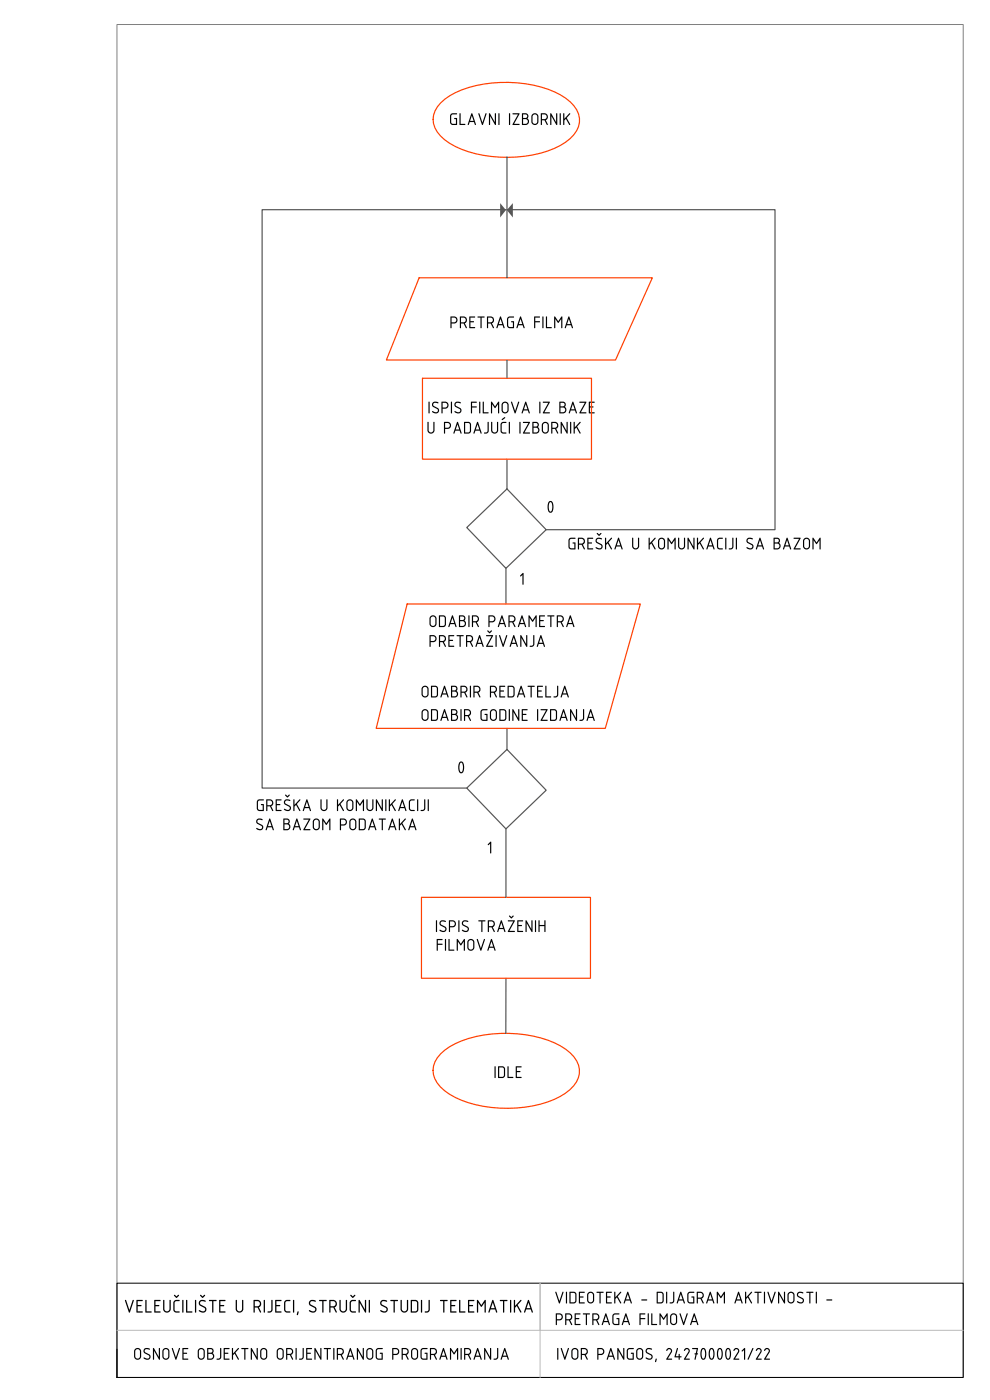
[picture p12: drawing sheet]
<svg xmlns="http://www.w3.org/2000/svg" width="210mm" height="297mm" viewBox="0 0 210 297" stroke-linecap="round" stroke-linejoin="round" font-family="sans-serif">
<!-- layer: OKVIR_unutarnji -->
<path d="M24.8 5.2h179.5v287h-179.5z" fill="none" stroke="#808080" stroke-width=".21"/>
<!-- layer: OKVIR_unut-iRC -->
<path d="M24.8 286.2v6" fill="none" stroke="#000" stroke-width=".21"/>
<!-- layer: OKVIR -->
<path d="M24.8 272.2h179.5v20h-179.5z" fill="none" stroke="#000" stroke-width=".21"/>
<path d="M114.5 272.2v20M24.8 282.2h179.5" fill="none" stroke="#bababa" stroke-width=".21"/>
<!-- layer: Pecat -->
<g fill="#000">
<path d="M95.5 24.3l.4-.3 1 .1v.2h-.9l-.3 .3v1.4l.2 .2 .8 .1v-1h-.3l-.1-.2h.6v1.4h-1l-.4-.3zM97.4 24.1h.3v2.2h.9v.2h-1.2zM100.1 24.5l-.4 1.1h.7zM100 24.1h.2l.7 2.4h-.2l-.2-.6h-.9l-.2 .6h-.2zM101.5 24l.2 .1 .6 1.9 .7-1.9h.2l-.8 2.4h-.2zM103.7 24.1h.2l1 1.8v-1.8h.3l-.1 2.4h-.1l-1.1-1.9v1.9h-.2zM105.7 24l.2 .1v2.4h-.2zM108 24l.2 .1-.1 2.4h-.2zM108.7 24.1h1.5l-1.2 2.2h1.1v.2h-1.4l1.1-2.2h-1.1zM110.7 24h.7a.62 .62 0 0 1 .6 .4 .62 .62 0 0 1-.2 .7 .74 .74 0 0 1 .4 .9 .74 .74 0 0 1-.8 .5h-.7zM110.9 24.3v.7h.5a.37 .37 0 0 0 .4-.4 .37 .37 0 0 0-.4-.3zM110.9 25.3v1h.5a.5 .5 0 0 0 .5-.5 .5 .5 0 0 0-.5-.5zM113 24.5l-.1 1.3a.5 .5 0 0 0 .5 .5 .5 .5 0 0 0 .5-.5v-1a.5 .5 0 0 0-.3-.5 .5 .5 0 0 0-.6 .2zM113 24.1a.75 .75 0 0 1 1.2 .7v1a.75 .75 0 0 1-.8 .7 .75 .75 0 0 1-.7-.7v-1.2zM114.7 24h.7a.75 .75 0 0 1 .8 .6 .75 .75 0 0 1-.5 .9l.5 1h-.2l-.5-1h-.6v1h-.2zM114.9 24.3v1h.5a.5 .5 0 0 0 .5-.5 .5 .5 0 0 0-.5-.5zM116.7 24l.2 .1 1 1.8v-1.8h.3l-.1 2.4h-.1l-1.1-1.9v1.9h-.2zM118.7 24l.2 .1v2.4h-.2zM119.4 24.1h.3v1.1l1-1.2 .2 .1-.7 .9 .7 1.3v.2h-.2l-.7-1.3-.3 .4v.9h-.3z"/>
<path d="M95.5 67.2l.8-.1a.75 .75 0 0 1 .7 .8 .75 .75 0 0 1-.7 .7h-.5v1h-.2zM95.8 67.4v1h.5a.5 .5 0 0 0 .5-.5 .5 .5 0 0 0-.5-.5zM97.5 67.2l.8-.1a.75 .75 0 0 1 .7 .6 .75 .75 0 0 1-.4 .9l.4 1h-.2l-.5-1h-.5v1h-.2zM97.8 67.4v1h.5a.5 .5 0 0 0 .5-.5 .5 .5 0 0 0-.5-.5zM99.5 67.2h1.3l-.1 .2h-.9v.7l.7 .1v.2h-.7v1h.9v.2h-1.2zM101.3 67.2h1.5l-.1 .2h-.6v2.2h-.2v-2.2h-.6zM103.3 67.2l.7-.1a.75 .75 0 0 1 .8 .6 .75 .75 0 0 1-.5 .9l.4 1h-.2l-.4-1h-.6v1h-.2zM103.5 67.4v1h.5a.5 .5 0 0 0 .5-.5 .5 .5 0 0 0-.5-.5zM106.1 67.6l-.3 1.1h.7zM106 67.2h.2l.8 2.4h-.2l-.2-.6h-.9l-.2 .6h-.2zM107.6 67.4l.4-.3 1 .1v.2h-.9l-.3 .3v1.4l.1 .2 .9 .1v-1h-.3l-.1-.2h.6v1.4h-1l-.4-.3zM110.4 67.6l-.4 1.1h.8zM110.3 67.2h.2l.7 2.4h-.2l-.2-.6h-.9l-.2 .6h-.2zM113.3 67.2h1.2v.2h-1v.7h1v.2l-1 .1v1.2h-.2zM115 67.2h.3l-.1 2.4h-.2zM115.8 67.2h.2v2.2h1v.2h-1.2zM117.5 67.2l.2-.1 .7 1 .7-1 .2 .1-.1 2.4h-.2v-1.9l-.6 .8-.6-.8v1.9h-.3zM120.6 67.6l-.3 1.1h.7zM120.5 67.2h.2l.8 2.4h-.2l-.2-.6h-.9l-.2 .6h-.2z"/>
<path d="M26.6 275.7h.1l.7 2.1 .7-2.1 .3 .1-.9 2.6-.2-.1-.8-2.4zM29 275.7l1.3 .1-.1 .2h-1v.8h.8l-.1 .2h-.7v1.1h1v.3l-1.3-.1zM30.8 275.8h.3v2.3h1v.3l-1.3-.1zM32.7 275.8h1.4l-.1 .2h-1v.8h.8l-.1 .2h-.7v1.1h1v.3l-1.3-.1zM34.7 275.7l.2 .1v1.8a.54 .54 0 0 0 .5 .5 .54 .54 0 0 0 .5-.5l.1-1.9 .2 .1v1.8a.81 .81 0 0 1-.8 .8 .81 .81 0 0 1-.8-.8zM36.9 276l.4-.3 .8 .1-.1 .2h-.8l-.2 .3 .1 1.7 .2 .1h.7v.3h-.7l-.4-.3zM36.9 274.7l.2-.1 .3 .4 .4-.4 .2 .2-.6 .5zM38.7 275.7l.2 .1-.1 2.6-.2-.1zM39.5 275.7l.2 .1v2.3h1v.3l-1.2-.1zM41.4 275.7l.2 .1-.1 2.6-.2-.1zM42.4 274.7l.2-.1 .4 .4 .3-.4 .2 .2-.6 .5zM42.3 276a.98 .98 0 0 1 1.3 0l-.1 .1a.69 .69 0 0 0-1.1 .2l.1 .4 .9 .4a.69 .69 0 0 1 .3 .9 .69 .69 0 0 1-.8 .4l-.7-.3 .1-.2a.67 .67 0 0 0 .7 .2 .67 .67 0 0 0 .5-.5l-1-.6a.64 .64 0 0 1-.2-1zM44.3 275.8h1.6v.2h-.6l-.1 2.4-.2-.1v-2.3h-.6zM46.5 275.7l1.3 .1v.2h-1.1v.8h.9l-.1 .2h-.8v1.1h1.1v.3l-1.3-.1zM50 275.7l.3 .1v1.8a.54 .54 0 0 0 .5 .5 .54 .54 0 0 0 .5-.5l.1-1.9 .2 .1v1.8a.81 .81 0 0 1-.8 .8 .81 .81 0 0 1-.8-.8zM53.8 275.7h.1a1.26 1.26 0 0 1 1.4 .4 .86 .86 0 0 1-.4 1.2l.5 1-.3 .1-.5-1.1h-.6v1l-.2 .1zM54 276v1h.6a.54 .54 0 0 0 .5-.5 .54 .54 0 0 0-.5-.5zM55.9 275.8h.3l-.1 2.6-.2-.1zM57.6 275.7l.2 .1v1.9a.66 .66 0 0 1-.4 .6 .66 .66 0 0 1-.7 0l.1-.2a.5 .5 0 0 0 .7-.4zM58.4 275.7l1.3 .1-.1 .2h-1v.8h.8v.2h-.8v1.1h1v.3l-1.2-.1zM60.3 276l.5-.3 .8 .1-.1 .2h-.8l-.2 .3 .1 1.7 .2 .1h.7v.3h-.7l-.5-.3zM62.2 275.7l.2 .1-.1 2.6-.2-.1zM63.1 278.2l.2-.1v.2l-.1 .6h-.2zM65.8 275.8a.85 .85 0 0 1 1.2 .2l-.2 .1a.69 .69 0 0 0-1 .2l.1 .4 .9 .4a.7 .7 0 0 1 .3 .9 .7 .7 0 0 1-.9 .4l-.7-.3 .1-.2a.67 .67 0 0 0 .7 .2 .67 .67 0 0 0 .6-.5l-1-.6a.69 .69 0 0 1-.1-1.2zM67.7 275.7l1.6 .1-.1 .2h-.6l-.1 2.4-.2-.1v-2.3h-.6zM69.9 275.7h.1a1.26 1.26 0 0 1 1.3 .4 .86 .86 0 0 1-.3 1.2l.4 1-.2 .1-.5-1.1h-.6v1l-.2 .1zM70.1 276v1h.5a.54 .54 0 0 0 .6-.5 .54 .54 0 0 0-.6-.5zM72.1 275.7l.2 .1v1.8a.54 .54 0 0 0 .5 .5 .54 .54 0 0 0 .5-.5l.1-1.9 .2 .1v1.8a.81 .81 0 0 1-.8 .8 .81 .81 0 0 1-.8-.8zM74.2 276l.5-.3 .8 .1-.1 .2h-.8l-.2 .3 .1 1.7 .2 .1h.7v.3h-.7l-.5-.3zM74.3 274.7l.2-.1 .3 .4 .4-.4 .2 .2-.6 .5zM76.1 275.7h.2l1.1 2v-1.9h.3l-.1 2.6h-.2l-1.1-2v1.9h-.3zM78.2 275.8h.3l-.1 2.6-.2-.1zM80.8 275.9a.99 .99 0 0 1 1.3 .1l-.2 .1a.69 .69 0 0 0-1 .2l.1 .4 .9 .4a.7 .7 0 0 1 .3 .9 .7 .7 0 0 1-.9 .4l-.6-.3 .1-.2a.67 .67 0 0 0 .6 .2 .67 .67 0 0 0 .6-.5l-1-.6a.67 .67 0 0 1-.2-1.1zM82.8 275.7l1.6 .1-.1 .2h-.6v2.4l-.2-.1v-2.3h-.7zM85 275.7l.2 .1v1.8a.54 .54 0 0 0 .6 .5 .54 .54 0 0 0 .5-.5l.1-1.9 .2 .1v1.8a.81 .81 0 0 1-.8 .8 .81 .81 0 0 1-.9-.8zM87.2 275.7h1l.4 .3 .1 1.9-.3 .4h-1.3zM87.4 276v2.1h.7l.4-.3v-1.5l-.4-.3zM89.3 275.7l.2 .1v2.6l-.2-.1zM90.9 275.7l.2 .1v1.9a.66 .66 0 0 1-.3 .6 .66 .66 0 0 1-.7 0v-.2a.5 .5 0 0 0 .8-.4zM93.4 275.7l1.5 .1v.2h-.6l-.1 2.4-.2-.1v-2.3h-.6zM95.5 275.7l1.3 .1v.2h-1.1v.8h.8v.2h-.8v1.1h1.1v.3l-1.3-.1zM97.4 275.7l.2 .1v2.3h1v.3l-1.2-.1zM99.3 275.7l1.3 .1-.1 .2h-1v.8h.8v.2h-.8v1.1h1v.3l-1.3-.1zM101.2 275.7h.2l.7 1.1 .7-1.1 .2 .1v2.6l-.2-.1v-2l-.8 .9-.6-.9v2h-.3zM104.5 276.3l-.4 1.2h.8zM104.4 275.8h.2l.9 2.4-.1 .2h-.2l-.2-.7h-1l-.2 .7-.2-.1zM106.1 275.7l1.5 .1-.1 .2h-.6v2.4l-.2-.1v-2.3h-.6zM108.2 275.7l.2 .1v2.6l-.2-.1zM109 275.7l.2 .1v1.2l1.2-1.3 .2 .1-.8 1 .8 1.4-.1 .2h-.1l-.8-1.4-.4 .4v.9h-.2zM112.1 276.3l-.4 1.2h.8zM112 275.8h.2l.8 2.4-.1 .2h-.1l-.2-.7h-1l-.2 .7-.3-.1z"/>
<path d="M117.9 278.6l.7-.1a.75 .75 0 0 1 .8 .8 .75 .75 0 0 1-.8 .7h-.5v1h-.2zM118.1 278.8v1h.5a.5 .5 0 0 0 .5-.5 .5 .5 0 0 0-.5-.5zM119.9 278.6l.7-.1a.75 .75 0 0 1 .8 .6 .75 .75 0 0 1-.5 .9l.4 1h-.2l-.4-1h-.6v1h-.2zM120.1 278.8v1h.5a.5 .5 0 0 0 .5-.5 .5 .5 0 0 0-.5-.5zM121.9 278.6h1.2l-.1 .2h-.9v.7l.8 .1-.1 .2h-.7v1h.9v.2h-1.1zM123.6 278.6h1.5l-.1 .2h-.5l-.1 2.2h-.2v-2.2h-.5zM125.6 278.6l.8-.1a.75 .75 0 0 1 .7 .6 .75 .75 0 0 1-.4 .9l.4 1h-.2l-.5-1h-.5v1h-.2zM125.9 278.8v1h.5a.5 .5 0 0 0 .5-.5 .5 .5 0 0 0-.5-.5zM128.5 279.1l-.4 1.1h.8zM128.4 278.6h.2l.7 2.4h-.2l-.2-.6h-.9l-.2 .6h-.2zM130.1 278.6h1.3l-.1 .2h-.9l-.3 .3v1.4l.2 .2 .8 .1v-1h-.3l-.1-.2h.7l-.1 1.4h-.9l-.5-.2v-1.8zM132.7 279.1l-.3 1.1h.7zM132.6 278.6h.2l.7 2.4h-.1l-.2-.6h-.9l-.2 .6h-.2zM135.6 278.6h1.3l-.1 .2h-.9v.7h.9l.1 .2-1 .1-.1 1.2h-.2zM137.4 278.6h.2l-.1 2.4h-.1zM138.1 278.6h.3v2.2h.9v.2h-1.2zM139.9 278.6h.2l.6 1 .7-1h.2l-.1 2.4h-.1v-1.9l-.7 .8-.6-.8v1.9h-.2zM142.4 279v1.3a.5 .5 0 0 0 .5 .5 .5 .5 0 0 0 .5-.5v-1a.5 .5 0 0 0-.4-.5 .5 .5 0 0 0-.6 .2zM142.2 278.9a.75 .75 0 0 1 .9-.3 .75 .75 0 0 1 .5 .7v1a.75 .75 0 0 1-.7 .7 .75 .75 0 0 1-.8-.7zM144.2 278.5l.1 .1 .7 1.9 .6-1.9h.3l-.9 2.4h-.1zM147.2 279.1l-.3 1.1h.7zM147.1 278.6h.2l.7 2.4h-.1l-.2-.6h-.9l-.2 .6h-.2z"/>
<path d="M117.8 274h.2l.6 1.9 .7-1.9h.2l-.8 2.5-.2-.1zM120.1 274h.2l-.1 2.5-.2-.1zM120.8 274h1l.4 .2 .1 1.8-.3 .4h-1.2zM121 274.2v2h.7l.3-.3v-1.4l-.3-.3zM122.8 274h1.2l-.1 .2h-.9v.8h.8l-.1 .2h-.7v1h.9v.3l-1.1-.1zM124.9 274.4l-.1 .2v1.1a.5 .5 0 0 0 .5 .5 .5 .5 0 0 0 .5-.5v-1a.49 .49 0 0 0-.3-.5 .49 .49 0 0 0-.6 .2zM124.7 274.2a.74 .74 0 0 1 .8-.2 .74 .74 0 0 1 .5 .7v1a.75 .75 0 0 1-.7 .8 .75 .75 0 0 1-.8-.8v-1.1zM126.5 274h1.5l-.1 .2h-.5l-.1 2.3-.2-.1v-2.2h-.5zM128.6 274h1.2l-.1 .2h-.9v.8h.7l-.1 .2h-.6v1h.9v.3l-1.2-.1zM130.3 274h.2v1.1l1.1-1.1h.2l-.8 1 .7 1.3v.1h-.2l-.7-1.2-.3 .3v.9h-.2zM133.1 274.5l-.3 1.1h.7zM133 274h.2l.7 2.5-.1-.1-.2-.6h-.9l-.2 .6h-.2zM136.1 275.6h1.1l.1 .2h-1.2zM139.3 274h1l.4 .2 .1 1.8-.3 .4h-1.2zM139.5 274.2v2h.7l.3-.3v-1.4l-.3-.3zM141.3 274h.2l-.1 2.5-.1-.1zM142.8 274h.2v1.8a.57 .57 0 0 1-.3 .6 .57 .57 0 0 1-.7-.1l.1-.1a.47 .47 0 0 0 .7-.4zM144.4 274.5l-.4 1.1h.7zM144.3 274h.2l.7 2.5-.2-.1-.2-.6h-.9l-.2 .6h-.2zM145.8 274.2l.4-.2h1.1l-.1 .2h-.9l-.3 .3v1.4l.2 .3h.8v-1h-.3l-.1-.2h.7l-.1 1.5h-1l-.4-.3zM147.8 274h.7a.75 .75 0 0 1 .8 .6 .75 .75 0 0 1-.5 .8l.4 1h-.2l-.5-.9h-.5v.9l-.2 .1zM148 274.2v1h.5a.5 .5 0 0 0 .5-.5 .5 .5 0 0 0-.5-.5zM150.6 274.5l-.3 1.1h.7zM150.5 274h.2l.7 2.5-.1-.1-.2-.6h-.9l-.2 .6h-.2zM152 274h.2l.7 1 .6-1h.3l-.1 2.5-.2-.1v-1.9l-.7 .8-.5-.8v1.9h-.3zM156.6 274.5l-.3 1.1h.7zM156.5 274h.2l.7 2.5-.1-.1-.2-.6h-.9l-.2 .6h-.2zM158.1 274h.2v1.1l1-1.1h.2l-.7 1 .7 1.3-.1 .1h-.1l-.7-1.2-.3 .3v.9h-.3zM160.1 274h1.4l-.1 .2h-.5l-.1 2.3-.2-.1v-2.2h-.5zM162 274h.3l-.1 2.5-.2-.1zM162.8 274h.2l.6 1.9 .7-1.9h.2l-.8 2.5-.2-.1zM165.1 274h.1l1 1.9v-1.9h.3l-.1 2.5-.1-.1-1.1-1.8v1.8h-.2zM167.5 274.3l-.3 .3v1.1a.5 .5 0 0 0 .5 .5 .5 .5 0 0 0 .5-.5v-1a.5 .5 0 0 0-.2-.4 .5 .5 0 0 0-.5 0zM167.1 274.3a.75 .75 0 0 1 .9-.3 .75 .75 0 0 1 .5 .7v1a.75 .75 0 0 1-.8 .8 .75 .75 0 0 1-.7-.8zM169.1 274.2a.9 .9 0 0 1 1.3 0l-.2 .1a.64 .64 0 0 0-1 .2l.2 .4 .8 .4a.65 .65 0 0 1 .2 .8 .65 .65 0 0 1-.8 .4l-.6-.3 .1-.2a.62 .62 0 0 0 .7 .2 .62 .62 0 0 0 .4-.5l-1-.6-.2-.3zM171 274h1.5l-.1 .2h-.5l-.1 2.3-.2-.1v-2.2h-.5zM173.1 274h.1v2.5l-.2-.1zM175.3 275.6h1.1l.1 .2h-1.2z"/>
<path d="M28.8 286.4l-.1 1.2a.5 .5 0 0 0 .5 .5 .5 .5 0 0 0 .5-.5v-1a.5 .5 0 0 0-.4-.4 .5 .5 0 0 0-.5 .2zM28.5 286.2a.75 .75 0 0 1 .9-.3 .75 .75 0 0 1 .5 .7v1a.75 .75 0 0 1-.7 .8 .75 .75 0 0 1-.8-.8zM30.7 286a.78 .78 0 0 1 1.1 .1l-.2 .2a.64 .64 0 0 0-.9 .1l.1 .4 .8 .4a.65 .65 0 0 1 .3 .8 .65 .65 0 0 1-.8 .4l-.6-.3 .1-.2a.62 .62 0 0 0 .6 .3 .62 .62 0 0 0 .5-.5l-1.1-.7-.2-.3v-.3zM32.5 285.9h.1l1.1 1.9v-1.8h.2v2.4h-.2l-1-1.9v1.8h-.3zM34.8 286.4l-.1 1.2a.5 .5 0 0 0 .5 .5 .5 .5 0 0 0 .5-.5v-1a.5 .5 0 0 0-.4-.4 .5 .5 0 0 0-.5 .2zM34.8 286a.75 .75 0 0 1 1.1 .6v1a.75 .75 0 0 1-.7 .8 .75 .75 0 0 1-.8-.8v-1.1zM36.5 285.9h.2l.6 2 .7-2 .2 .1-.9 2.4-.1-.1zM38.7 285.9l1.2 .1v.1h-1v.8l.8 .1-.1 .1h-.7v1h1v.3l-1.2-.1zM42.3 286.4l-.1 1.2a.5 .5 0 0 0 .5 .5 .5 .5 0 0 0 .5-.5v-1a.5 .5 0 0 0-.4-.4 .5 .5 0 0 0-.5 .2zM42.3 286a.75 .75 0 0 1 1.1 .6v1a.75 .75 0 0 1-.7 .8 .75 .75 0 0 1-.8-.8v-1.1zM44 285.9h.7a.62 .62 0 0 1 .6 .4 .62 .62 0 0 1-.2 .7 .74 .74 0 0 1 .3 .9 .74 .74 0 0 1-.7 .5l-.8-.1zM44.2 286.1v.8h.5a.37 .37 0 0 0 .4-.4 .37 .37 0 0 0-.4-.4zM44.2 287.1v1h.5a.5 .5 0 0 0 .5-.5 .5 .5 0 0 0-.5-.5zM46.7 285.9l.2 .1v1.8a.57 .57 0 0 1-.3 .6 .57 .57 0 0 1-.7-.2l.1-.1a.47 .47 0 0 0 .7-.3zM47.4 286h1.3l-.1 .1h-.9v.8l.7 .1v.1h-.7v1h.9v.3l-1.2-.1zM49.2 286h.2v1.1l1.1-1.2 .2 .1-.8 .9 .8 1.3-.1 .2h-.1l-.7-1.3-.4 .3v.9h-.2zM51.2 285.9l1.5 .1-.1 .1h-.5l-.1 2.3-.2-.1v-2.2h-.6zM53.2 285.9h.2l1 1.9v-1.8h.3l-.1 2.4h-.1l-1.1-1.9v1.8h-.2zM55.5 286.4l-.1 1.2a.5 .5 0 0 0 .5 .5 .5 .5 0 0 0 .5-.5v-1a.5 .5 0 0 0-.3-.4 .5 .5 0 0 0-.6 .2zM55.3 286.2a.75 .75 0 0 1 .8-.3 .75 .75 0 0 1 .6 .7v1a.75 .75 0 0 1-.8 .8 .75 .75 0 0 1-.7-.8zM59 286.4l-.1 1.2a.5 .5 0 0 0 .5 .5 .5 .5 0 0 0 .5-.5v-1a.5 .5 0 0 0-.3-.4 .5 .5 0 0 0-.6 .2zM59 286a.75 .75 0 0 1 1.2 .6v1a.75 .75 0 0 1-.8 .8 .75 .75 0 0 1-.7-.8v-1.1zM60.7 285.9h.7a.75 .75 0 0 1 .8 .6 .75 .75 0 0 1-.5 .8l.5 1-.2 .1-.5-1h-.6v.9l-.2 .1zM60.9 286.1v1h.5a.5 .5 0 0 0 .5-.5 .5 .5 0 0 0-.5-.5zM62.7 286h.2v2.4l-.2-.1zM64.2 285.9l.2 .1v1.8a.57 .57 0 0 1-.3 .6 .57 .57 0 0 1-.7-.2l.1-.1a.47 .47 0 0 0 .7-.3zM64.9 286h1.3l-.1 .1h-.9v.8l.7 .1v.1h-.7v1h.9v.3l-1.2-.1zM66.7 286l.2-.1 1 1.9v-1.8h.3l-.1 2.4h-.1l-1.1-1.9v1.8h-.2zM68.7 285.9l1.5 .1-.1 .1h-.6v2.3l-.2-.1v-2.2h-.6zM70.7 285.9l.2 .1v2.4l-.2-.1zM71.5 285.9h.7a.75 .75 0 0 1 .7 .6 .75 .75 0 0 1-.4 .8l.4 1-.2 .1-.5-1h-.5v.9l-.2 .1zM71.7 286.1v1h.5a.5 .5 0 0 0 .5-.5 .5 .5 0 0 0-.5-.5zM74.3 286.4l-.4 1.1h.8zM74.2 285.9h.2l.7 2.5h-.2l-.1-.6h-1l-.1 .6-.3-.1zM75.7 286l.2-.1 1 1.9v-1.8h.3l-.1 2.4h-.1l-1.1-1.9v1.8h-.2zM78 286.4l-.1 1.2a.5 .5 0 0 0 .5 .5 .5 .5 0 0 0 .5-.5v-1a.5 .5 0 0 0-.3-.4 .5 .5 0 0 0-.6 .2zM77.8 286.2a.75 .75 0 0 1 .8-.3 .75 .75 0 0 1 .6 .7v1a.75 .75 0 0 1-.8 .8 .75 .75 0 0 1-.7-.8zM79.8 286.2l.4-.3 1 .1-.1 .1h-.9l-.3 .3v1.5l.2 .2h.8v-1h-.3l-.1-.1h.7l-.1 1.4h-.9l-.4-.3zM83.2 285.9h.7a.75 .75 0 0 1 .8 .7 .75 .75 0 0 1-.8 .8h-.5v.9l-.2 .1zM83.4 286.1v1h.5a.5 .5 0 0 0 .5-.5 .5 .5 0 0 0-.5-.5zM85.2 286l.7-.1a.75 .75 0 0 1 .8 .6 .75 .75 0 0 1-.5 .8l.5 1-.3 .1-.4-1h-.6v.9l-.2 .1zM85.4 286.1v1h.5a.5 .5 0 0 0 .5-.5 .5 .5 0 0 0-.5-.5zM87.5 286.4l-.1 1.2a.5 .5 0 0 0 .5 .5 .5 .5 0 0 0 .5-.5v-1a.5 .5 0 0 0-.3-.4 .5 .5 0 0 0-.6 .2zM87.3 286.2a.75 .75 0 0 1 .8-.3 .75 .75 0 0 1 .6 .7v1a.75 .75 0 0 1-.8 .8 .75 .75 0 0 1-.7-.8zM89.4 286h1.3l-.1 .1h-.9l-.3 .3v1.5l.2 .2h.8v-1h-.3l-.1-.1h.7l-.1 1.4h-.9l-.4-.3-.1-1.7zM91.2 285.9h.7a.75 .75 0 0 1 .8 .6 .75 .75 0 0 1-.5 .8l.5 1-.3 .1-.4-1h-.6v.9l-.2 .1zM91.4 286.1v1h.5a.5 .5 0 0 0 .5-.5 .5 .5 0 0 0-.5-.5zM94 286.4l-.3 1.1h.7zM93.9 285.9h.3l.7 2.5h-.2l-.2-.6h-.9l-.2 .6-.2-.1zM95.4 286l.2-.1 .7 1 .7-1 .2 .1-.1 2.4-.2-.1v-1.9l-.6 .9-.6-.9v1.9h-.3zM97.7 286h.2v2.4l-.2-.1zM98.5 285.9h.7a.75 .75 0 0 1 .7 .6 .75 .75 0 0 1-.4 .8l.4 1-.2 .1-.5-1h-.5v.9l-.2 .1zM98.7 286.1v1h.5a.5 .5 0 0 0 .5-.5 .5 .5 0 0 0-.5-.5zM101.3 286.4l-.4 1.1h.8zM101.2 285.9h.2l.7 2.5h-.2l-.2-.6h-.9l-.2 .6-.2-.1zM102.7 286l.2-.1 1 1.9v-1.8h.3l-.1 2.4h-.1l-1.1-1.9v1.8h-.2zM105.4 286h.3v1.8a.57 .57 0 0 1-.4 .6 .57 .57 0 0 1-.6-.2v-.1a.47 .47 0 0 0 .7-.3zM107 286.4l-.3 1.1h.7zM106.9 285.9h.2l.8 2.5h-.2l-.2-.6h-.9l-.2 .6-.2-.1z"/>
<path d="M118.2 285.9l.2 .1v2.4l-.2-.1zM119 285.9h.1l.7 2 .6-2 .3 .1-.9 2.4-.1-.1zM121.5 286.4l-.1 1.2a.5 .5 0 0 0 .5 .5 .5 .5 0 0 0 .5-.5v-1a.5 .5 0 0 0-.3-.4 .5 .5 0 0 0-.6 .2zM121.5 286a.75 .75 0 0 1 1.2 .6v1a.75 .75 0 0 1-.8 .8 .75 .75 0 0 1-.7-.8v-1.1zM123.2 285.9h.7a.75 .75 0 0 1 .8 .6 .75 .75 0 0 1-.5 .8l.4 1-.2 .1-.4-1h-.6v.9l-.2 .1zM123.4 286.1v1h.5a.5 .5 0 0 0 .5-.5 .5 .5 0 0 0-.5-.5zM126.7 285.9h.7a.75 .75 0 0 1 .8 .7 .75 .75 0 0 1-.8 .8h-.5v.9l-.2 .1zM126.9 286.1v1h.5a.5 .5 0 0 0 .5-.5 .5 .5 0 0 0-.5-.5zM129.5 286.4l-.3 1.1h.7zM129.4 285.9h.2l.8 2.5h-.2l-.2-.6h-.9l-.2 .6-.2-.1zM131 285.9h.1l1.1 1.9v-1.8h.2v2.4h-.2l-1-1.9v1.8h-.3zM133 286.2l.4-.3 1 .1-.1 .1h-.8l-.3 .3v1.5l.1 .2h.9v-1h-.4v-.1h.6l-.1 1.4h-.9l-.4-.3zM135.2 286.4v1.2a.5 .5 0 0 0 .5 .5 .5 .5 0 0 0 .5-.5v-1a.5 .5 0 0 0-.4-.4 .5 .5 0 0 0-.6 .2zM135 286.2a.75 .75 0 0 1 .9-.3 .75 .75 0 0 1 .5 .7v1a.75 .75 0 0 1-.7 .8 .75 .75 0 0 1-.8-.8zM137.2 286a.78 .78 0 0 1 1.1 .1l-.2 .2a.64 .64 0 0 0-.9 .1l.1 .4 .8 .4a.65 .65 0 0 1 .3 .8 .65 .65 0 0 1-.8 .4l-.7-.3 .1-.2a.62 .62 0 0 0 .7 .3 .62 .62 0 0 0 .5-.5l-1.1-.7-.2-.3v-.3zM139.1 288.2l.2 .1-.2 .6h-.1zM141.4 286.1l.3-.2a.64 .64 0 0 1 .7 .2 .64 .64 0 0 1 0 .8l-.8 1.2h.9v.2l-1.2 .1v-.2l.9-1.5a.38 .38 0 0 0 0-.4 .38 .38 0 0 0-.4-.2l-.5 .4zM143.6 285.9h.1l.1 .1-.5 1.6h.6v-.4l.2-.1 .1 .5 .3 .1v.2h-.3l-.1 .5-.2-.1v-.4l-.9-.1zM145.2 286.1l.3-.2a.64 .64 0 0 1 .7 .2 .64 .64 0 0 1 0 .8l-.8 1.2h.8l.1 .2-1.2 .1-.1-.2 1-1.5a.38 .38 0 0 0 0-.4 .38 .38 0 0 0-.4-.2l-.5 .4zM146.8 286h1.2l-.2 1 .2 .2-.2 .1-.3 1.1-.2-.1 .2-1-.2-.2 .3-.1 .2-.9h-1zM149.1 286.1a1.71 1.71 0 0 0 .1 2 1.52 1.52 0 0 0 0-2zM148.7 286.1l.5-.2a1.5 1.5 0 0 1 .5 2l-.4 .5h-.1a1.5 1.5 0 0 1-.6-2zM150.8 286.1a1.71 1.71 0 0 0 .1 2 1.52 1.52 0 0 0 0-2zM150.5 286.1l.4-.2a1.5 1.5 0 0 1 .5 2l-.3 .5h-.2a1.5 1.5 0 0 1-.5-2zM152.6 286.1a1.71 1.71 0 0 0 .1 2 1.52 1.52 0 0 0 0-2zM152.2 286.1l.5-.2a1.5 1.5 0 0 1 .5 2l-.4 .5h-.1a1.5 1.5 0 0 1-.6-2zM154.3 286.1a1.71 1.71 0 0 0 .1 2 1.52 1.52 0 0 0 0-2zM154 286.1l.4-.2a1.5 1.5 0 0 1 .5 2l-.3 .5h-.2a1.5 1.5 0 0 1-.5-2zM155.7 286.1l.3-.2a.64 .64 0 0 1 .7 .2 .64 .64 0 0 1 0 .8l-.8 1.2h.8l.1 .2-1.2 .1-.1-.2 1-1.5a.38 .38 0 0 0 0-.4 .38 .38 0 0 0-.4-.2l-.5 .4zM157.8 285.9l.2 .1v2.4l-.2-.1v-2l-.3 .3h-.2zM159.6 285.9l.2 .2-1.2 2.3-.1-.2zM160.4 286.1l.3-.2a.64 .64 0 0 1 .7 .2 .64 .64 0 0 1 0 .8l-.8 1.2h.9v.2l-1.2 .1v-.2l.9-1.5a.38 .38 0 0 0 0-.4 .38 .38 0 0 0-.4-.2l-.5 .4zM162.2 286.1l.3-.2a.64 .64 0 0 1 .7 .2 .64 .64 0 0 1 0 .8l-.8 1.2h.8l.1 .2-1.2 .1-.1-.2 1-1.5a.38 .38 0 0 0 0-.4 .38 .38 0 0 0-.4-.2l-.5 .4z"/>
</g>
<!-- layer: __DIJAGRAM_USE_CASE -->
<path d="M93.5 21.8a18 18 0 0 1 10.8-4.2 24.5 24.5 0 0 1 15.7 3.2 5.4 5.4 0 0 1 2.7 6.1 8.8 8.8 0 0 1-5.2 4.6 27.4 27.4 0 0 1-21-.5 7.9 7.9 0 0 1-4.6-4.8 4.7 4.7 0 0 1 1.6-4.4zM88.9 58.9h49.4l-7.8 17.5h-48.6z" fill="none" stroke="#ff3f00" stroke-width=".25"/>
<!-- layer: __VEZE -->
<path d="M107.5 33.3v25.6M107.3 44.5h-51.7v122.6h43.4M107.5 154.5v4.5" fill="none" stroke="#545454" stroke-width=".25"/>
<g fill="#545454">
<path d="M106 44.5h1.3v1.7h-1.3z"/>
<path d="M106 43h1.3v1.6h-1.3z"/>
</g>
<!-- layer: Pecat -->
<g fill="#000">
<path d="M110.8 121.6h.2v2.4h-.2v-2.1l-.3 .3h-.2z"/>
<path d="M90.9 85.2h.2v2.5l-.2-.1zM91.8 85.4a.91 .91 0 0 1 1.2 0l-.2 .2a.64 .64 0 0 0-.9 .1l.1 .4 .8 .4a.65 .65 0 0 1 .3 .8 .65 .65 0 0 1-.8 .4l-.7-.3 .1-.2a.62 .62 0 0 0 .7 .2 .62 .62 0 0 0 .5-.5l-1.1-.6-.2-.6zM93.7 85.2h.7a.75 .75 0 0 1 .7 .7 .75 .75 0 0 1-.7 .8h-.5v.9l-.2 .1zM93.9 85.4v1h.5a.5 .5 0 0 0 .5-.5 .5 .5 0 0 0-.5-.5zM95.7 85.2h.2l-.1 2.5-.2-.1zM96.6 85.3a.78 .78 0 0 1 1.1 .1l-.1 .2a.64 .64 0 0 0-1 .1l.1 .4 .8 .4a.65 .65 0 0 1 .3 .8 .65 .65 0 0 1-.8 .4l-.6-.3 .1-.2a.62 .62 0 0 0 .6 .2 .62 .62 0 0 0 .5-.5l-1.1-.6-.1-.3v-.3zM99.9 85.2h1.2v.2h-1v.8h1v.2h-1v1.3l-.2-.1zM101.6 85.2h.3l-.1 2.5-.2-.1zM102.4 85.2h.2v2.2h1v.3l-1.2-.1zM104.1 85.2h.2l.7 1 .7-1h.2l-.1 2.5-.2-.1v-1.9l-.6 .9-.6-.9v1.9h-.3zM106.7 85.7l-.1 1.2a.5 .5 0 0 0 .5 .5 .5 .5 0 0 0 .5-.5v-1a.5 .5 0 0 0-.3-.5 .5 .5 0 0 0-.6 .3zM106.5 85.5a.75 .75 0 0 1 .8-.3 .75 .75 0 0 1 .6 .7v1a.75 .75 0 0 1-.8 .8 .75 .75 0 0 1-.7-.8zM108.4 85.2h.2l.6 2 .7-2h.2l-.8 2.5-.2-.1zM111.5 85.7l-.4 1.1h.8zM111.4 85.2h.2l.7 2.5-.2-.1-.2-.5h-.9l-.2 .5h-.2zM114.4 85.2h.2v2.5l-.2-.1zM115.1 85.2h1.5l-1.1 2.2h1.1v.3l-1.5-.1 1.2-2.2h-1.1zM118.6 85.2h.8a.62 .62 0 0 1 .6 .4 .62 .62 0 0 1-.2 .7 .74 .74 0 0 1 .3 .8 .74 .74 0 0 1-.7 .6l-.8-.1zM118.9 85.4v.8h.5a.37 .37 0 0 0 .3-.4 .37 .37 0 0 0-.3-.4zM118.9 86.4v1h.5a.5 .5 0 0 0 .5-.5 .5 .5 0 0 0-.5-.5zM121.5 85.7l-.4 1.1h.8zM121.4 85.2h.2l.7 2.5-.2-.1-.2-.5h-.9l-.2 .5h-.2zM122.9 85.2h1.5l-1.2 2.2h1.1v.3l-1.4-.1 1.1-2.2h-1.1zM124.9 85.2h1.2l-.1 .2h-.9v.8h.8l-.1 .2h-.7v1h.9v.3l-1.1-.1z"/>
<path d="M116.6 106.5a1.71 1.71 0 0 0 .1 2 1.52 1.52 0 0 0 0-2zM116.3 106.5l.4-.2a1.5 1.5 0 0 1 .6 2l-.4 .5h-.2a1.5 1.5 0 0 1-.5-2.1z"/>
<path d="M120.6 114.3l.4-.3 1.1 .1-.1 .2h-.9l-.3 .3v1.4l.2 .2 .8 .1v-1h-.3l-.1-.2h.7l-.1 1.4h-1l-.4-.2zM122.6 114.1l.7-.1a.75 .75 0 0 1 .8 .6 .75 .75 0 0 1-.5 .9l.4 1h-.2l-.5-1h-.5v1h-.2zM122.8 114.3v1h.5a.5 .5 0 0 0 .5-.5 .5 .5 0 0 0-.5-.5zM124.6 114.1h1.2l-.1 .2h-.9v.7l.7 .1v.2h-.7v1h.9v.2h-1.1zM126.5 113.1h.2l.3 .3 .4-.4 .1 .2-.5 .5zM126.5 114.2a.92 .92 0 0 1 1.2 .1l-.2 .1a.56 .56 0 0 0-1 .3l.2 .2 .8 .5a.64 .64 0 0 1 .3 .8 .64 .64 0 0 1-.8 .3l-.7-.3 .1-.2a.62 .62 0 0 0 .7 .3 .62 .62 0 0 0 .4-.5l-1-.7-.2-.6zM128.3 114.1h.2v1.1l1.1-1.1h.2l-.7 .9 .7 1.4-.1 .1h-.1l-.7-1.3-.4 .4v.9h-.2zM131.2 114.6l-.4 1.1h.7zM131.1 114.1h.2l.7 2.4h-.2l-.2-.6h-.9l-.2 .6h-.2zM134 114.1h.3v1.7a.5 .5 0 0 0 .5 .5 .5 .5 0 0 0 .5-.5l.1-1.8 .1 .1v1.7a.75 .75 0 0 1-.7 .7 .75 .75 0 0 1-.8-.7zM137.5 114.1h.3v1.1l1-1.1h.2l-.7 .9 .7 1.4v.1h-.2l-.7-1.3-.3 .4v.9h-.3zM140 114.4l-.2 .3v1.1a.5 .5 0 0 0 .5 .5 .5 .5 0 0 0 .5-.5v-1a.5 .5 0 0 0-.3-.5 .5 .5 0 0 0-.5 .1zM139.9 114.1a.75 .75 0 0 1 1.1 .7v1a.75 .75 0 0 1-.7 .7 .75 .75 0 0 1-.8-.7v-1.2zM141.5 114.1h.3l.6 1 .7-1h.2l-.1 2.4h-.2v-1.9l-.6 .8-.6-.8v1.9h-.3zM143.8 114.1h.2v1.7a.5 .5 0 0 0 .5 .5 .5 .5 0 0 0 .5-.5l.1-1.8 .2 .1v1.7a.75 .75 0 0 1-.8 .7 .75 .75 0 0 1-.7-.7zM145.8 114.1h.2l1 1.8v-1.8h.3l-.1 2.4h-.1l-1.1-1.9v1.9h-.2zM147.8 114.1h.2v1.1l1.1-1.1h.2l-.8 .9 .8 1.4-.1 .1h-.1l-.7-1.3-.4 .4v.9h-.2zM150.7 114.6l-.4 1.1h.7zM150.6 114.1h.2l.7 2.4h-.2l-.2-.6h-.9l-.2 .6h-.2zM152.1 114.3l.4-.3 .8 .1-.1 .2h-.7l-.2 .3 .1 1.5 .2 .2h.6v.2h-.7l-.4-.2zM153.8 114.1h.2v2.4h-.2zM155.3 114.1h.2v1.8a.57 .57 0 0 1-.3 .6 .57 .57 0 0 1-.7-.1l.1-.1a.47 .47 0 0 0 .7-.4zM156 114.1h.3l-.1 2.4h-.2zM158.6 114.1a.78 .78 0 0 1 1.1 .2l-.2 .1a.64 .64 0 0 0-1 .2l.1 .3 .9 .5a.65 .65 0 0 1 .2 .8 .65 .65 0 0 1-.8 .3l-.6-.3 .1-.2a.62 .62 0 0 0 .7 .3 .62 .62 0 0 0 .4-.5l-1-.7-.2-.2v-.4zM161.2 114.6l-.4 1.1h.7zM161.1 114.1h.2l.7 2.4h-.2l-.2-.6h-.9l-.2 .6h-.2zM164 114.1l.8-.1a.62 .62 0 0 1 .6 .5 .62 .62 0 0 1-.2 .7 .74 .74 0 0 1 .3 .8 .74 .74 0 0 1-.7 .5h-.8zM164.3 114.3v.7h.5a.37 .37 0 0 0 .4-.3 .37 .37 0 0 0-.4-.4zM164.3 115.3v1h.5a.5 .5 0 0 0 .5-.5 .5 .5 0 0 0-.5-.5zM166.9 114.6l-.4 1.1h.8zM166.8 114.1h.2l.7 2.4h-.1l-.2-.6h-.9l-.2 .6h-.3zM168.3 114.1h1.5l-1.2 2.2h1.1v.2h-1.4l1.2-2.2h-1.1zM170.6 114.5l-.1 1.3a.5 .5 0 0 0 .5 .5 .5 .5 0 0 0 .5-.5v-1a.5 .5 0 0 0-.3-.5 .5 .5 0 0 0-.6 .2zM170.5 114.3a.74 .74 0 0 1 .8-.2 .74 .74 0 0 1 .5 .7v1a.75 .75 0 0 1-.8 .7 .75 .75 0 0 1-.7-.7v-1.2zM172.3 114.1h.2l.7 1 .6-1h.2v2.4h-.2v-1.9l-.7 .8-.6-.8v1.9h-.2z"/>
</g>
<!-- layer: __VEZE -->
<path d="M107.5 44.5h56.9v67.8h-48.6M107.5 76.4v3.8M107.5 97.4v6.3M99 111.9l8.5-8.2 8.3 8.6-8.5 8.2zM107.3 120.5v7.6" fill="none" stroke="#545454" stroke-width=".25"/>
<g fill="#545454">
<path d="M107.4 44.5h1.4v1.7h-1.4z"/>
<path d="M107.4 43h1.4v1.6h-1.4z"/>
</g>
<!-- layer: __DIJAGRAM_USE_CASE -->
<path d="M89.6 80.2h35.8v17.2h-35.8zM86.3 128.1h49.5l-7.4 26.4h-48.6zM89.4 190.3h35.8v17.2h-35.8zM93.4 223.5a18 18 0 0 1 10.9-4.2 24.5 24.5 0 0 1 15.7 3.2 5.4 5.4 0 0 1 2.7 6.1 8.8 8.8 0 0 1-5.2 4.6 27.4 27.4 0 0 1-21-.5 7.9 7.9 0 0 1-4.6-4.8 4.7 4.7 0 0 1 1.5-4.4z" fill="none" stroke="#ff3f00" stroke-width=".25"/>
<!-- layer: Pecat -->
<g fill="#000">
<path d="M103.5 179.1l.5-.6 .2 .1-.1 2.4-.2-.1v-2l-.3 .4z"/>
<path d="M90.7 89.5h.2v1.7a.5 .5 0 0 0 .5 .5 .5 .5 0 0 0 .5-.5l.1-1.7h.1v1.7a.75 .75 0 0 1-.7 .8 .75 .75 0 0 1-.7-.8zM94.1 89.5h.8a.75 .75 0 0 1 .7 .7 .75 .75 0 0 1-.7 .8h-.5v.9l-.2 .1zM94.4 89.7v1h.5a.5 .5 0 0 0 .5-.5 .5 .5 0 0 0-.5-.5zM97 90l-.3 1.1h.7zM96.9 89.5h.2l.7 2.5-.1-.1-.2-.6h-.9l-.2 .6h-.3zM98.4 89.5h1l.4 .2 .1 1.8-.3 .4h-1.2zM98.6 89.7v2h.8l.2-.3v-1.4l-.2-.3zM101.3 90l-.4 1.1h.7zM101.2 89.5h.2l.7 2.5-.2-.1-.2-.6h-.9l-.2 .6h-.2zM103.4 89.5h.2v1.8a.57 .57 0 0 1-.3 .6 .57 .57 0 0 1-.7-.1l.1-.1a.47 .47 0 0 0 .7-.4zM104.1 89.5h.3v1.7a.5 .5 0 0 0 .5 .5 .5 .5 0 0 0 .5-.5l.1-1.7h.1v1.7a.75 .75 0 0 1-.7 .8 .75 .75 0 0 1-.8-.8zM106.2 89.7l.4-.2h.8l-.1 .2-.7 .1-.2 .2 .1 1.6 .2 .1h.6v.3h-.7l-.4-.3zM106.4 88.9l.6-.4h.1l-.5 .6-.2-.1zM107.9 89.5h.2v2.5l-.2-.1zM110.1 89.5h.3l-.1 2.5-.2-.1zM110.9 89.5h1.5l-1.2 2.2h1.1v.3l-1.4-.1 1.2-2.2h-1.1zM112.9 89.5h.7a.62 .62 0 0 1 .7 .4 .62 .62 0 0 1-.3 .7 .74 .74 0 0 1 .4 .8 .74 .74 0 0 1-.8 .6l-.7-.1zM113.1 89.7v.8h.5a.37 .37 0 0 0 .4-.4 .37 .37 0 0 0-.4-.4zM113.1 90.7v1h.5a.5 .5 0 0 0 .5-.5 .5 .5 0 0 0-.5-.5zM115.3 89.9l-.2 .2v1.1a.5 .5 0 0 0 .5 .5 .5 .5 0 0 0 .5-.5v-1a.49 .49 0 0 0-.3-.5 .49 .49 0 0 0-.5 .2zM115.2 89.6a.75 .75 0 0 1 1.2 .6v1a.75 .75 0 0 1-.8 .8 .75 .75 0 0 1-.7-.8v-1.1zM116.9 89.5h.7a.75 .75 0 0 1 .8 .6 .75 .75 0 0 1-.5 .8l.5 1h-.2l-.5-.9h-.6v.9l-.1 .1zM117.1 89.7v1h.5a.5 .5 0 0 0 .5-.5 .5 .5 0 0 0-.5-.5zM118.9 89.5h.2l1 1.9v-1.9h.3l-.1 2.5-.1-.1-1.1-1.8v1.8h-.2zM120.9 89.5h.2v2.5l-.2-.1zM121.6 89.5h.3v1.1l1-1.1h.2l-.7 1 .7 1.3v.2l-.2-.1-.7-1.2-.3 .3v.9h-.3z"/>
<path d="M91.1 134.7h.7a.75 .75 0 0 1 .8 .7 .75 .75 0 0 1-.8 .8h-.5v.9l-.2 .1zM91.3 134.9v1h.5a.5 .5 0 0 0 .5-.5 .5 .5 0 0 0-.5-.5zM93.1 134.8l.7-.1a.75 .75 0 0 1 .8 .6 .75 .75 0 0 1-.5 .8l.5 1-.2 .1-.5-1h-.6v.9l-.2 .1zM93.3 134.9v1h.5a.5 .5 0 0 0 .5-.5 .5 .5 0 0 0-.5-.5zM95.1 134.7l1.2 .1v.1h-1v.8l.8 .1-.1 .1h-.7v1h1v.3l-1.2-.1zM96.9 134.7l1.4 .1v.1h-.6l-.1 2.3-.1-.1v-2.2h-.6zM98.8 134.8l.8-.1a.75 .75 0 0 1 .7 .6 .75 .75 0 0 1-.4 .8l.4 1-.2 .1-.5-1h-.5v.9l-.2 .1zM99.1 134.9v1h.5a.5 .5 0 0 0 .5-.5 .5 .5 0 0 0-.5-.5zM101.7 135.2l-.4 1.1h.8zM101.6 134.7h.2l.7 2.5h-.1l-.2-.6h-.9l-.2 .6-.3-.1zM103.1 134.7l1.5 .1-1.2 2.1h1.1v.3l-1.4-.1 1.1-2.2h-1.1zM103.3 133.8l.2-.1 .3 .3 .4-.3 .1 .1-.5 .5zM105.1 134.8h.2v2.4l-.2-.1zM105.9 134.7h.2l.6 2 .7-2 .2 .1-.8 2.4h-.2zM109 135.2l-.4 1.1h.7zM108.8 134.7h.3l.7 2.5h-.2l-.2-.6h-.9l-.2 .6-.2-.1zM110.4 134.7h.1l1.1 1.9v-1.8h.2v2.4h-.2l-1-1.9v1.8h-.3zM113.1 134.7l.2 .1v1.8a.57 .57 0 0 1-.3 .6 .57 .57 0 0 1-.7-.2l.1-.1a.47 .47 0 0 0 .7-.3zM114.7 135.2l-.4 1.1h.8zM114.6 134.7h.2l.7 2.5h-.2l-.1-.6h-.9l-.2 .6-.3-.1z"/>
<path d="M91.5 130.9l-.2 .2v1.2a.5 .5 0 0 0 .5 .5 .5 .5 0 0 0 .5-.5v-1a.49 .49 0 0 0-.3-.5 .49 .49 0 0 0-.5 .1zM91.4 130.6a.75 .75 0 0 1 1.2 .7v1a.75 .75 0 0 1-.8 .7 .75 .75 0 0 1-.7-.7v-1.2zM93.1 130.6l1-.1 .4 .3 .1 1.7-.3 .4h-1.2zM93.3 130.8v2h.7l.3-.3v-1.4l-.3-.3zM96 131l-.4 1.1h.7zM95.8 130.6h.3l.7 2.4h-.2l-.2-.6h-.9l-.2 .6-.2-.1zM97.4 130.5h.7a.62 .62 0 0 1 .6 .4 .62 .62 0 0 1-.2 .7 .74 .74 0 0 1 .3 .9 .74 .74 0 0 1-.7 .5l-.8-.1zM97.6 130.8v.7h.5a.37 .37 0 0 0 .4-.4 .37 .37 0 0 0-.4-.3zM97.6 131.8v1h.5a.5 .5 0 0 0 .5-.5 .5 .5 0 0 0-.5-.5zM99.4 130.5l.2 .1-.1 2.4-.2-.1zM100.1 130.5h.7a.75 .75 0 0 1 .8 .6 .75 .75 0 0 1-.5 .9l.5 .9-.2 .1-.5-1h-.6v.9l-.2 .1zM100.3 130.8v1h.5a.5 .5 0 0 0 .5-.5 .5 .5 0 0 0-.5-.5zM103.6 130.5h.7a.75 .75 0 0 1 .8 .8 .75 .75 0 0 1-.8 .7h-.5v.9l-.2 .1zM103.8 130.8v1h.5a.5 .5 0 0 0 .5-.5 .5 .5 0 0 0-.5-.5zM106.4 131l-.3 1.1h.7zM106.3 130.6h.3l.7 2.4h-.2l-.2-.6h-.9l-.2 .6-.2-.1zM107.8 130.6l.8-.1a.75 .75 0 0 1 .7 .6 .75 .75 0 0 1-.4 .9l.4 .9-.2 .1-.5-1h-.5v.9l-.2 .1zM108.1 130.8v1h.5a.5 .5 0 0 0 .5-.5 .5 .5 0 0 0-.5-.5zM110.7 131l-.4 1.1h.8zM110.6 130.6h.2l.7 2.4h-.2l-.1-.6h-1l-.1 .6-.3-.1zM112.1 130.6l.2-.1 .6 1 .7-1 .2 .1v2.4l-.2-.1v-1.9l-.7 .9-.6-.9v1.9h-.2zM114.3 130.6h1.3l-.1 .2h-.9v.7l.7 .1v.2h-.7v1h.9v.2l-1.2-.1zM116.1 130.6h1.5l-.1 .2h-.6v2.2l-.2-.1v-2.1h-.6zM118.1 130.5h.7a.75 .75 0 0 1 .8 .6 .75 .75 0 0 1-.5 .9l.5 .9-.3 .1-.4-1h-.6v.9l-.2 .1zM118.3 130.8v1h.5a.5 .5 0 0 0 .5-.5 .5 .5 0 0 0-.5-.5zM120.9 131l-.3 1.1h.7zM120.8 130.6h.3l.7 2.4h-.2l-.2-.6h-.9l-.2 .6-.2-.1z"/>
<path d="M89.9 145.8l-.3 .3v1.1a.5 .5 0 0 0 .5 .5 .5 .5 0 0 0 .5-.5v-1a.5 .5 0 0 0-.2-.5 .5 .5 0 0 0-.5 .1zM89.6 145.7a.74 .74 0 0 1 .8-.2 .74 .74 0 0 1 .5 .7v1a.75 .75 0 0 1-.8 .7 .75 .75 0 0 1-.7-.7v-1.2zM91.4 145.5l1-.1 .4 .3 .1 1.7-.3 .4-1.2 .1zM91.6 145.7v2h.7l.3-.3v-1.4l-.3-.3zM94.3 146l-.4 1.1h.7zM94.2 145.5h.2l.7 2.4h-.2l-.2-.6h-.9l-.2 .6h-.2zM95.6 145.5l.8-.1a.62 .62 0 0 1 .6 .4 .62 .62 0 0 1-.2 .7 .74 .74 0 0 1 .3 .9 .74 .74 0 0 1-.7 .5h-.8zM95.9 145.7v.7h.5a.37 .37 0 0 0 .4-.3 .37 .37 0 0 0-.4-.4zM95.9 146.7v1h.5a.5 .5 0 0 0 .5-.5 .5 .5 0 0 0-.5-.5zM97.6 145.5l.8-.1a.75 .75 0 0 1 .7 .6 .75 .75 0 0 1-.4 .9l.4 1h-.2l-.5-1h-.5v1h-.2zM97.9 145.7v1h.5a.5 .5 0 0 0 .5-.5 .5 .5 0 0 0-.5-.5zM99.6 145.5h.3l-.1 2.4h-.2zM100.5 145.4h.6a.75 .75 0 0 1 .8 .6 .75 .75 0 0 1-.5 .9l.5 1h-.2l-.5-1h-.6v1h-.1zM100.6 145.7v1h.5a.5 .5 0 0 0 .5-.5 .5 .5 0 0 0-.5-.5zM103.9 145.5l.7-.1a.75 .75 0 0 1 .8 .6 .75 .75 0 0 1-.5 .9l.5 1h-.2l-.5-1h-.6v1h-.1zM104.1 145.7v1h.5a.5 .5 0 0 0 .5-.5 .5 .5 0 0 0-.5-.5zM106 145.4l1.1 .1v.2h-1v.7l.8 .1-.1 .2h-.7v1h1v.2h-1.2zM107.6 145.5l1-.1 .5 .3v1.7l-.2 .4-1.3 .1zM107.9 145.7v2h.7l.3-.3v-1.4l-.3-.3zM110.5 146l-.4 1.1h.8zM110.4 145.5h.2l.7 2.4h-.1l-.2-.6h-.9l-.2 .6h-.3zM111.9 145.5h1.5l-.1 .2h-.5l-.1 2.2h-.2v-2.2h-.5zM113.9 145.5h1.2v.2h-1v.7l.8 .1-.1 .2h-.7v1h1v.2h-1.2zM115.6 145.5h.3v2.2h.9v.2h-1.2zM118.1 145.5h.3v1.8a.57 .57 0 0 1-.4 .6 .57 .57 0 0 1-.6-.2h.1a.47 .47 0 0 0 .6-.4zM119.8 146l-.4 1.1h.7zM119.7 145.5h.2l.7 2.4h-.2l-.2-.6h-.9l-.2 .6h-.2z"/>
<path d="M89.9 150.7l-.3 .3v1.2a.5 .5 0 0 0 .5 .5 .5 .5 0 0 0 .5-.5v-1a.5 .5 0 0 0-.2-.5 .5 .5 0 0 0-.5 0zM89.7 150.5a.75 .75 0 0 1 1.2 .7v1a.75 .75 0 0 1-.8 .7 .75 .75 0 0 1-.7-.7v-1.2zM91.4 150.5l1-.1 .4 .3 .1 1.7-.3 .4h-1.2zM91.6 150.7v2h.7l.3-.3v-1.5l-.3-.2zM94.3 150.9l-.4 1.1h.7zM94.2 150.5l.2-.1 .7 2.5h-.2l-.2-.6h-.9l-.2 .6-.2-.1zM95.6 150.5l.8-.1a.62 .62 0 0 1 .6 .4 .62 .62 0 0 1-.2 .7 .74 .74 0 0 1 .3 .9 .74 .74 0 0 1-.7 .5l-.8-.1zM95.9 150.7v.7h.5a.37 .37 0 0 0 .4-.4 .37 .37 0 0 0-.4-.3zM95.9 151.7v1h.5a.5 .5 0 0 0 .5-.5 .5 .5 0 0 0-.5-.5zM97.6 150.5h.3l-.1 2.4-.2-.1zM98.4 150.5l.7-.1a.75 .75 0 0 1 .8 .6 .75 .75 0 0 1-.5 .8l.5 1-.2 .1-.5-1h-.6v.9l-.1 .1zM98.6 150.7v1h.5a.5 .5 0 0 0 .5-.5 .5 .5 0 0 0-.5-.5zM102 150.7l.4-.3 1 .1-.1 .2h-.9l-.3 .2v1.5l.2 .2 .8 .1v-1h-.3v-.2h.6l-.1 1.4h-.9l-.4-.3zM104.4 150.7l-.3 .3v1.2a.5 .5 0 0 0 .5 .5 .5 .5 0 0 0 .5-.5v-1a.5 .5 0 0 0-.2-.5 .5 .5 0 0 0-.5 0zM104.1 150.6a.74 .74 0 0 1 .8-.2 .74 .74 0 0 1 .5 .8v1a.75 .75 0 0 1-.8 .7 .75 .75 0 0 1-.7-.7v-1.2zM105.9 150.5l1-.1 .4 .3 .1 1.7-.3 .4h-1.2zM106.1 150.7v2h.7l.3-.3v-1.5l-.3-.2zM107.9 150.5h.2v2.4l-.2-.1zM108.6 150.5l.3-.1 1 1.9v-1.8h.2v2.4h-.2l-1-1.9v1.8h-.3zM110.6 150.5h1.3l-.1 .2h-.9v.7l.7 .1v.2h-.7v1h.9v.2l-1.2-.1zM113.9 150.5h.2v2.4l-.2-.1zM114.6 150.5h1.5l-1.1 2.2h1.1v.2l-1.5-.1 1.2-2.1h-1.1zM116.6 150.5l1-.1 .4 .3 .1 1.7-.2 .4h-1.3zM116.9 150.7v2h.7l.3-.3v-1.5l-.3-.2zM119.5 150.9l-.4 1.1h.8zM119.4 150.5l.2-.1 .7 2.5h-.1l-.2-.6h-.9l-.2 .6-.3-.1zM121 150.4h.1l1 1.9v-1.8h.3l-.1 2.4h-.1l-1.1-1.9v1.8h-.2zM123.6 150.5h.3v1.8a.57 .57 0 0 1-.4 .6 .57 .57 0 0 1-.6-.2h.1a.47 .47 0 0 0 .6-.4zM125.3 150.9l-.4 1.1h.7zM125.2 150.5l.2-.1 .7 2.5h-.2l-.2-.6h-.9l-.2 .6-.2-.1z"/>
<path d="M54.5 169.8l.5-.3 1 .1-.1 .2h-.9l-.3 .3v1.4l.2 .2 .8 .1v-1h-.3l-.1-.2h.7l-.1 1.4h-.9l-.5-.2zM56.5 169.6l.7-.1a.75 .75 0 0 1 .8 .6 .75 .75 0 0 1-.5 .9l.4 1h-.2l-.4-1h-.6v1h-.2zM56.7 169.8v1h.5a.5 .5 0 0 0 .5-.5 .5 .5 0 0 0-.5-.5zM58.5 169.6h1.2l-.1 .2h-.9v.7l.8 .1-.1 .2h-.7v1h.9v.2h-1.1zM60.5 168.6l.2-.1 .3 .3 .3-.3 .2 .2-.6 .5zM60.4 169.7a.92 .92 0 0 1 1.2 .1l-.2 .1a.56 .56 0 0 0-.9 .3l.1 .2 .8 .4a.64 .64 0 0 1 .3 .9 .64 .64 0 0 1-.8 .3l-.7-.3 .1-.2a.62 .62 0 0 0 .7 .3 .62 .62 0 0 0 .5-.5l-1.1-.7-.2-.6zM62.2 169.6h.3v1.1l1-1.2 .2 .1-.7 .9 .7 1.4-.1 .1h-.1l-.7-1.3-.3 .4v.9h-.3zM65.1 170l-.4 1.2h.7zM65 169.6h.2l.7 2.4h-.2l-.2-.6h-.9l-.2 .6h-.2zM68 169.6h.2v1.7a.5 .5 0 0 0 .5 .5 .5 .5 0 0 0 .5-.5l.1-1.8 .2 .1v1.7a.75 .75 0 0 1-.8 .7 .75 .75 0 0 1-.7-.7zM71.5 169.6h.2v1.1l1.1-1.2 .2 .1-.8 .9 .7 1.4v.1h-.2l-.7-1.3-.3 .4v.9h-.2zM73.9 169.8l-.2 .4v1.1a.5 .5 0 0 0 .5 .5 .5 .5 0 0 0 .5-.5v-1a.5 .5 0 0 0-.3-.5 .5 .5 0 0 0-.5 0zM73.7 169.7a.74 .74 0 0 1 .8-.1 .74 .74 0 0 1 .5 .7v1a.75 .75 0 0 1-.8 .7 .75 .75 0 0 1-.7-.7v-1.2zM75.5 169.6h.2l.6 1 .7-1h.2l-.1 2.4h-.1v-1.9l-.7 .8-.6-.8v1.9h-.2zM77.7 169.6h.3v1.7a.5 .5 0 0 0 .5 .5 .5 .5 0 0 0 .5-.5v-1.8l.2 .1v1.7a.75 .75 0 0 1-.7 .7 .75 .75 0 0 1-.8-.7zM79.7 169.6h.2l1.1 1.8v-1.8h.2l-.1 2.4h-.1l-1-1.9v1.9h-.3zM81.7 169.6h.3l-.1 2.4h-.2zM82.5 169.6h.2v1.1l1.1-1.2 .2 .1-.8 .9 .7 1.4v.1h-.2l-.7-1.3-.3 .4v.9h-.2zM85.3 170l-.3 1.2h.7zM85.2 169.6h.2l.7 2.4h-.1l-.2-.6h-.9l-.2 .6h-.2zM87 169.6h1l-.1 .2h-.8l-.1 .3v1.5l.2 .2h.7v.2l-.9-.1-.3-.4v-1.5zM88.5 169.6h.2l-.1 2.4h-.1zM90 169.6h.2v1.8a.57 .57 0 0 1-.3 .6 .57 .57 0 0 1-.7-.2h.1a.47 .47 0 0 0 .7-.4zM90.7 169.6h.3l-.1 2.4h-.2z"/>
<path d="M54.5 173.8a.91 .91 0 0 1 1.2 0l-.2 .2a.64 .64 0 0 0-.9 .1l.1 .4 .8 .4a.65 .65 0 0 1 .3 .8 .65 .65 0 0 1-.8 .4l-.6-.3 .1-.2a.62 .62 0 0 0 .6 .3 .62 .62 0 0 0 .5-.5l-1.1-.7-.2-.6zM57.2 174.1l-.4 1.1h.8zM57.1 173.6h.2l.7 2.5h-.2l-.1-.6h-.9l-.2 .6-.3-.1zM60.1 173.7l.7-.1a.62 .62 0 0 1 .6 .4 .62 .62 0 0 1-.2 .7 .74 .74 0 0 1 .4 .9 .74 .74 0 0 1-.8 .5l-.7-.1zM60.3 173.8v.8h.5a.37 .37 0 0 0 .4-.4 .37 .37 0 0 0-.4-.4zM60.3 174.8v1h.5a.5 .5 0 0 0 .5-.5 .5 .5 0 0 0-.5-.5zM63 174.1l-.4 1.1h.7zM62.8 173.6h.3l.7 2.5h-.2l-.2-.6h-.9l-.2 .6-.2-.1zM64.3 173.7h1.5l-1.1 2.1h1.1v.3l-1.5-.1 1.2-2.2h-1.1zM66.8 173.9l-.2 .3v1.1a.5 .5 0 0 0 .5 .5 .5 .5 0 0 0 .5-.5v-1a.5 .5 0 0 0-.3-.4 .5 .5 0 0 0-.5 0zM66.7 173.7a.75 .75 0 0 1 1.1 .6v1a.75 .75 0 0 1-.7 .8 .75 .75 0 0 1-.8-.8v-1.1zM68.4 173.6l.8 1 .7-1 .2 .1-.1 2.4-.2-.1v-1.9l-.6 .9-.6-.9v1.9h-.3zM72.1 173.7l.7-.1a.75 .75 0 0 1 .8 .7 .75 .75 0 0 1-.8 .8h-.5v.9l-.2 .1zM72.3 173.8v1h.5a.5 .5 0 0 0 .5-.5 .5 .5 0 0 0-.5-.5zM74.4 174.1l-.1 1.2a.5 .5 0 0 0 .5 .5 .5 .5 0 0 0 .5-.5v-1a.5 .5 0 0 0-.3-.4 .5 .5 0 0 0-.6 .2zM74.3 173.8a.74 .74 0 0 1 .8-.2 .74 .74 0 0 1 .5 .7v1a.75 .75 0 0 1-.8 .8 .75 .75 0 0 1-.7-.8v-1.1zM76.1 173.7l1-.1 .4 .3 .1 1.7-.3 .4h-1.2zM76.3 173.8v2h.7l.3-.3v-1.4l-.3-.3zM78.9 174.1l-.3 1.1h.7zM78.8 173.6h.3l.7 2.5h-.2l-.2-.6h-.9l-.2 .6-.2-.1zM80.3 173.7h1.5v.1h-.6l-.1 2.3-.2-.1v-2.2h-.5zM83.2 174.1l-.4 1.1h.8zM83.1 173.6h.2l.7 2.5h-.2l-.1-.6h-1l-.1 .6-.3-.1zM84.6 173.7h.2v1.1l1.1-1.2 .2 .1-.8 .9 .8 1.3-.1 .2h-.1l-.8-1.3-.3 .3v.9h-.2zM87.4 174.1l-.3 1.1h.7zM87.3 173.6h.3l.7 2.5h-.2l-.2-.6h-.9l-.2 .6-.2-.1z"/>
<path d="M97.7 161.8a1.71 1.71 0 0 0 .1 2 1.52 1.52 0 0 0 0-2zM97.4 161.7l.4-.2a1.5 1.5 0 0 1 .5 2l-.1 .3-.4 .2a1.5 1.5 0 0 1-.5-2z"/>
<path d="M92.5 195.2h.2l-.1 2.5-.2-.1zM93.3 195.5a.9 .9 0 0 1 1.3-.1l-.2 .1a.64 .64 0 0 0-1 .2l.1 .4 .9 .4a.65 .65 0 0 1 .2 .8 .65 .65 0 0 1-.8 .4l-.6-.3 .1-.2a.62 .62 0 0 0 .7 .2 .62 .62 0 0 0 .4-.5l-1-.6-.2-.3zM95.3 195.2h.6a.75 .75 0 0 1 .8 .7 .75 .75 0 0 1-.8 .8h-.5v.9l-.1 .1zM95.4 195.4v1h.5a.5 .5 0 0 0 .5-.5 .5 .5 0 0 0-.5-.5zM97.3 195.2h.1v2.5l-.2-.1zM98.2 195.3a.78 .78 0 0 1 1.1 .1l-.1 .1a.64 .64 0 0 0-1 .2l.1 .4 .8 .4a.65 .65 0 0 1 .3 .8 .65 .65 0 0 1-.8 .4l-.6-.3 .1-.2a.62 .62 0 0 0 .6 .2 .62 .62 0 0 0 .5-.5l-1.1-.6-.2-.3v-.3zM101.5 195.2h1.4v.2h-.6v2.3l-.2-.1v-2.2h-.6zM103.4 195.2h.8a.75 .75 0 0 1 .7 .6 .75 .75 0 0 1-.4 .8l.4 1h-.2l-.5-.9h-.5v.9l-.2 .1zM103.7 195.4v1h.5a.5 .5 0 0 0 .5-.5 .5 .5 0 0 0-.5-.5zM106.3 195.7l-.4 1.1h.8zM106.2 195.2h.2l.7 2.5-.1-.1-.2-.5h-.9l-.2 .5h-.3zM107.8 195.2h1.4l-1.2 2.2h1.1v.3l-1.4-.1 1.2-2.2h-1.1zM107.9 194.2h.2l.3 .3 .4-.3 .1 .1-.5 .5zM109.7 195.2h1.2v.2h-1v.8h.8l-.1 .2h-.7v1h1v.3l-1.2-.1zM111.4 195.2h.3l1 1.9v-1.9h.2v2.5l-.2-.1-1-1.8v1.8h-.3zM113.5 195.2h.2l-.1 2.5-.2-.1zM114.2 195.2h.2v1h1v-1h.3l-.1 2.5-.2-.1v-1.2h-1v1.2h-.2z"/>
<path d="M92.6 199.2h1.3l-.1 .2h-.9v.7h.9l.1 .2-1 .1-.1 1.2h-.2zM94.4 199.2h.2l-.1 2.4h-.1zM95.2 199.1l.2 .1v2.2h.9v.2h-1.2zM96.9 199.1l.8 1.1 .7-1h.2l-.1 2.4h-.1v-1.9l-.7 .8-.6-.8v1.9h-.2zM99.4 199.6v1.3a.5 .5 0 0 0 .5 .5 .5 .5 0 0 0 .5-.5v-1a.5 .5 0 0 0-.4-.5 .5 .5 0 0 0-.6 .2zM99.3 199.4a.74 .74 0 0 1 .8-.2 .74 .74 0 0 1 .5 .7v1a.75 .75 0 0 1-.7 .7 .75 .75 0 0 1-.8-.7v-1.2zM101.2 199.1l.1 .1 .7 1.9 .6-1.9h.3l-.9 2.4h-.1zM104.2 199.7l-.3 1.1h.7zM104.1 199.2h.2l.7 2.4h-.1l-.2-.6h-.9l-.2 .6h-.2z"/>
<path d="M104.9 226.2h.2v2.4h-.2zM105.6 226.2l1-.1 .4 .3 .1 1.8-.3 .4h-1.2zM105.9 226.4v2h.7l.3-.3v-1.4l-.3-.3zM107.7 226.1l.2 .1v2.2h.9v.2h-1.2zM109.4 226.2h1.2v.2h-1v.7l.8 .1-.1 .2h-.7v1h1v.2h-1.2z"/>
</g>
<!-- layer: __VEZE -->
<path d="M99 167.1l8.5-8.1 8.3 8.6-8.5 8.2zM107.3 175.8v14.5M107.3 207.5v11.7" fill="none" stroke="#545454" stroke-width=".25"/>
</svg>
